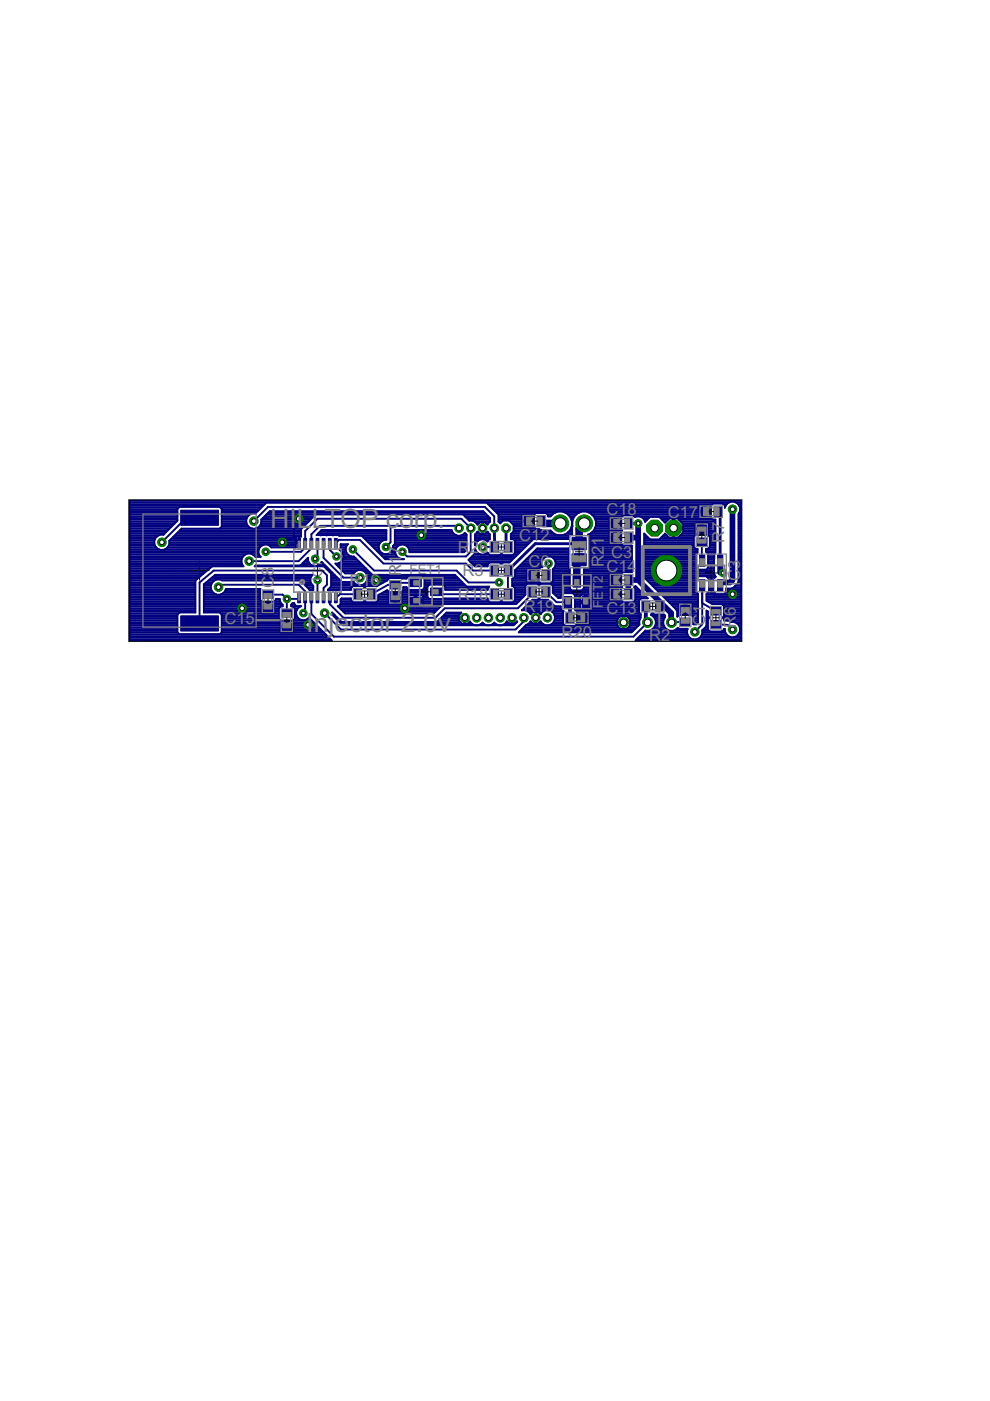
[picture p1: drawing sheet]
<svg xmlns="http://www.w3.org/2000/svg" width="210mm" height="297mm" viewBox="0 0 210 297" stroke-linecap="round" stroke-linejoin="round" font-family="sans-serif">
<defs><g id="words">
<g font-size="6.3" fill="#808080">
<text x="57.3" y="112">HILLTOP c</text>
<text x="84.6" y="112">orp.</text>
<text x="64.9" y="134">Injector 2.0v</text>
</g>
<g font-size="4" fill="#808080">
<text x="128" y="117.7" transform="rotate(-90 128 117.7)">2</text>
<text x="128" y="115.7" transform="rotate(-90 128 115.7)">1</text>
<text x="128" y="120.3" transform="rotate(-90 128 120.3)">R</text>
</g>
<g font-size="3.9" fill="#808080">
<text x="128.6" y="109.2">C18</text>
<text x="141.6" y="109.7">C17</text>
<text x="85.1" y="117.7" transform="rotate(-90 85.1 117.7)">7</text>
<text x="97.1" y="117.2">R26</text>
<text x="110.1" y="114.7">C12</text>
<text x="129.6" y="118.2">C3</text>
<text x="153.5" y="115.2" transform="rotate(-90 153.5 115.2)">R7</text>
<text x="58.1" y="124.7" transform="rotate(-90 58.1 124.7)">C</text>
<text x="58.1" y="122.2" transform="rotate(-90 58.1 122.2)">8</text>
<text x="74.1" y="124.2">R16</text>
<text x="85.1" y="122.2" transform="rotate(-90 85.1 122.2)">R1</text>
<text x="98.1" y="122.2">R3</text>
<text x="112.1" y="120.2">C6</text>
<text x="128.6" y="121.2">C14</text>
<text x="156.9" y="124.2" transform="rotate(-90 156.9 124.2)">IC3</text>
<text x="97.1" y="127.2">R18</text>
<text x="111.1" y="129.7">R19</text>
<text x="128.6" y="130.2">C13</text>
<text x="156" y="130.7" transform="rotate(-90 156 130.7)">6</text>
<text x="47.6" y="132.2">C15</text>
<text x="119.1" y="135.2">R20</text>
<text x="137.7" y="135.8">R2</text>
<text x="149.5" y="132.7" transform="rotate(-90 149.5 132.7)">C1</text>
<text x="156" y="133.2" transform="rotate(-90 156 133.2)">R</text>
</g>
<g font-size="3.2" fill="#808080">
<text x="68.3" y="123.2" transform="rotate(-90 68.3 123.2)">IC</text>
<text x="68.3" y="120.3" transform="rotate(-90 68.3 120.3)">1</text>
<text x="86.9" y="121.7">FET1</text>
<text x="127.8" y="125.3" transform="rotate(-90 127.8 125.3)">T</text>
<text x="127.8" y="123.6" transform="rotate(-90 127.8 123.6)">2</text>
<text x="127.8" y="128.9" transform="rotate(-90 127.8 128.9)">F</text>
<text x="127.8" y="127.2" transform="rotate(-90 127.8 127.2)">E</text>
</g>
</g></defs>
<g fill="#000080" stroke="#000080" stroke-width=".21">
<path d="M91.3 124.7h2.4v1.6h-2.4z"/>
<path d="M86.9 126.6h2.4v1.6h-2.4z"/>
<path d="M86.9 122.8h2.4v1.6h-2.4z"/>
<path d="M121.5 122.1h1.6v2.4h-1.6z"/>
<path d="M123.4 126.5h1.6v2.4h-1.6z"/>
<path d="M119.6 126.5h1.6v2.4h-1.6z"/>
<path d="M77.9 125h1.6v2h-1.6z"/>
<path d="M75.1 125h1.6v2h-1.6z"/>
<path d="M114.9 124.5h1.6v2h-1.6z"/>
<path d="M112.1 124.5h1.6v2h-1.6z"/>
<path d="M82.8 123.3h2v1.6h-2z"/>
<path d="M82.8 126.1h2v1.6h-2z"/>
<path d="M120.1 130h1.6v2h-1.6z"/>
<path d="M122.9 130h1.6v2h-1.6z"/>
<path d="M106.9 125h1.6v2h-1.6z"/>
<path d="M104.1 125h1.6v2h-1.6z"/>
<path d="M63.1 125.8h.6v2h-.6z"/>
<path d="M64.4 125.8h.6v2h-.6z"/>
<path d="M65.7 125.8h.6v2h-.6z"/>
<path d="M67 125.8h.6v2h-.6z"/>
<path d="M68.3 125.8h.6v2h-.6z"/>
<path d="M69.6 125.8h.6v2h-.6z"/>
<path d="M70.9 125.8h.6v2h-.6z"/>
<path d="M70.9 114.2h.6v1.9h-.6z"/>
<path d="M69.6 114.2h.6v1.9h-.6z"/>
<path d="M68.3 114.2h.6v1.9h-.6z"/>
<path d="M67 114.2h.6v1.9h-.6z"/>
<path d="M65.7 114.2h.6v1.9h-.6z"/>
<path d="M64.4 114.2h.6v1.9h-.6z"/>
<path d="M63.1 114.2h.6v1.9h-.6z"/>
<path d="M106.9 115h1.6v2h-1.6z"/>
<path d="M104.1 115h1.6v2h-1.6z"/>
<path d="M106.9 120h1.6v2h-1.6z"/>
<path d="M104.1 120h1.6v2h-1.6z"/>
<path d="M144.3 128.3h2v1.6h-2z"/>
<path d="M144.3 131.1h2v1.6h-2z"/>
<path d="M136.2 127.6h1.6v2h-1.6z"/>
<path d="M139 127.6h1.6v2h-1.6z"/>
<path d="M148.3 122.9h1.1v2.4h-1.1z"/>
<path d="M150.2 122.9h1.1v2.4h-1.1z"/>
<path d="M152.1 122.9h1.1v2.4h-1.1z"/>
<path d="M152.1 117.7h1.1v2.4h-1.1z"/>
<path d="M148.3 117.7h1.1v2.4h-1.1z"/>
<path d="M150.8 128.8h2v1.6h-2z"/>
<path d="M150.8 131.6h2v1.6h-2z"/>
<path d="M147.8 111.3h2v1.6h-2z"/>
<path d="M147.8 114.1h2v1.6h-2z"/>
<path d="M38.3 108.2h8v3.2h-8z"/>
<path d="M38.3 130.6h8v3.2h-8z"/>
<path d="M114.9 121h1.6v2h-1.6z"/>
<path d="M112.1 121h1.6v2h-1.6z"/>
<path d="M121.3 117.4h3v2.6h-3z"/>
<path d="M121.3 114h3v2.6h-3z"/>
<path d="M129.6 113h1.6v2h-1.6z"/>
<path d="M132.4 113h1.6v2h-1.6z"/>
<path d="M55.8 125.3h2v1.6h-2z"/>
<path d="M55.8 128.1h2v1.6h-2z"/>
<path d="M113.9 109.5h1.6v2h-1.6z"/>
<path d="M111.1 109.5h1.6v2h-1.6z"/>
<path d="M132.4 125h1.6v2h-1.6z"/>
<path d="M129.6 125h1.6v2h-1.6z"/>
<path d="M132.4 122h1.6v2h-1.6z"/>
<path d="M129.6 122h1.6v2h-1.6z"/>
<path d="M59.8 132.1h2v1.6h-2z"/>
<path d="M59.8 129.3h2v1.6h-2z"/>
<path d="M151.4 107.5h1.6v2h-1.6z"/>
<path d="M148.6 107.5h1.6v2h-1.6z"/>
<path d="M132.4 110h1.6v2h-1.6z"/>
<path d="M129.6 110h1.6v2h-1.6z"/>
</g>
<g fill="none" stroke="#000080" stroke-width=".4">
<path d="M27.5 116.1h5.7M27.5 109.1h10.1M27.5 112h8.5M27.5 114.3h5.4M27.5 117.6h24.5M27.5 109.5h10.1M27.5 110.2h10.1M27.5 117.9h24.1M27.5 119.8h23.9M27.5 119.4h23.7M27.5 119h23.7M27.5 118.7h23.7"/>
<path d="M27.5 118.3h23.9M27.5 117.2h27.3M27.5 116.8h27.3M27.5 116.5h6.2M27.5 115.7h5.4M27.5 115.4h5.2M27.5 115h5.2M27.5 114.6h5.2M27.5 113.9h5.6M27.5 113.5h6.2M27.5 113.2h7.4M27.5 112.8h7.7"/>
<path d="M27.5 112.4h8.1M27.5 111.7h8.8M27.5 111.3h9.2M27.5 110.9h9.6M27.5 110.6h10M27.5 109.8h10.1M27.5 108.7h10.1M27.5 108.4h10.1M27.5 108h10.1M27.5 107.6h10.4M27.5 107.3h28.3M27.5 106.9h28.6"/>
<path d="M27.5 106.5h127.1M34.6 113.4h.1M34.9 116.5h20M35.5 116.1h19.6M35.8 115.7h19.6M35.9 115.4h26.8M35.9 115h26.8M35.9 114.6h26.8M36.3 114.3h26.4M36.7 113.9h26.1M37.1 113.5h26.7M37.4 113.2h26.4"/>
<path d="M37.8 112.8h26M38.2 112.4h25.6M42.3 109.8h-2.8l-5.2 5.2M46.8 107.6h8.6M47 111.7v-3.8l-.4-.4h-8.6l-.4 .4v2.5l-3 3M47 109.1h6M47 109.5h5.6M47 110.2h5.2M47 111.7l-.4 .4M47 111.7h5.7M47 111.3h5.4M47 110.9h5.3"/>
<path d="M47 110.6h5.2M47 109.8h5.3M47 108.7h7.3M47 108.4h7.7M47 108h8M51.2 118.7v.6l.4 .8h-6.6M53.4 112l-14.9 .1-2.6 2.5a1.64 1.64 0 0 1-1.5 2 1.64 1.64 0 0 1-1.7-1.7 1.64 1.64 0 0 1 1.9-1.5M53.6 117.6h1.3M53.8 110.5l3-3h46l2 2v2.5M54 117.9h1.1M54.1 108.9l2.4-2.3h46.7l2.5 2.5v1.5l.4 .4 .5-.6h1.4l.9 .9v1.3l-.6 .6v1.1h12.3v-.6l.4-.4h.3v-1.6a2.56 2.56 0 0 1 3.3-3.1 2.56 2.56 0 0 1 .6 4.5l-.5 .2 .3 .4v6.6l-.4 .4h-.8v4.1l-.4 .4h-2.2l-.4-.4v-4.3M54.1 108.9h.1"/>
<path d="M54.1 108.9a1.63 1.63 0 0 0-1.9 1.5 1.63 1.63 0 0 0 1.7 1.7 1.63 1.63 0 0 0 1.5-1.9M54.2 119.9l-.2 .2h14.7l1.5 1.5v2.8l-.7 .7h4.9v-.4l.4-.4h2.2l.3 .3M54.2 118.1a1.65 1.65 0 0 0-1.7-.7 1.65 1.65 0 0 0-1.3 1.3M54.2 118.1h.1M54.2 119.9h.1M54.2 112h9.8M54.9 111.7h9.4M55.2 111.3h9.5M55.4 110.9h9.7M55.4 110.2l1.8-1.8h45.2l1.5 1.5v.7M55.4 110.2h.1M55.4 110.2h10.4"/>
<path d="M55.4 110.6h10M55.5 115.7l.5-.2h.6l.6 .2M55.5 115.7a1.48 1.48 0 0 0-.2 2.4h-1.1M55.7 109.8h10.5M56.1 109.5h10.4M56.3 117h7.5l.9-.9v-3.5l2.6-2.6h30.5l2 2v5l-1 1h-12.5l-1-1M56.5 109.1h46.6M56.8 108.7h46M57.2 115.7h5.5M59.8 115l2.5-1 1.1 1.1M62.3 112v2M62.7 115.1h.7"/>
<path d="M63.4 113.7v1.5M63.4 114.3h.1M63.4 115h.1M63.4 114.6h.1M63.4 113.9h.1M63.8 119.8h2.2M63.8 113.7h-.8l-.2 .2-.1 2.2h-5.1l-.4-.4M63.8 113.7v.1M64.2 119.4h1.4M64.2 119.4h.1M64.2 119.4l1.1-1.1a1.52 1.52 0 0 0 1.1 1.7 1.52 1.52 0 0 0 1.8-.9l4.2 4.3h2.6M64.2 119.4l-.5 .5h-9.5"/>
<path d="M64.3 111.7l-.5 .5v1.5M64.5 119h.9M64.9 118.7h.4M65.3 118.3h.1M66.9 109.1l-2.6 2.6M67.3 115.1v2.9l-.5 .5M67.4 113.2h14.5M67.6 119.8h1.2M67.8 112.8h14.1M68 119.4h.5M68.2 112.4h13.7M68.6 115.1v3.2l4.2 4.2h3.5"/>
<path d="M69.9 115.1v1.5l1.4 1.4M71.2 115.1l.7-.6h4.4l5 5h17.5l1.5 1.5h4.6M71.4 119.8h5.4M71.8 119.4h4.7M71.9 113.5h10M72.2 116.5h1.1M72.2 116.1h1.1M72.2 115.4v1l-.2 .2a1.52 1.52 0 0 1 .8 1.8 1.52 1.52 0 0 1-1.7 1.1l2.1 2.1h1.8a1.63 1.63 0 0 1 2.5-.3 1.63 1.63 0 0 1-.3 2.5M72.2 115.7h1.3M72.2 115.4h1.6a1.5 1.5 0 0 0-.4 1.8 1.5 1.5 0 0 0 1.6 .8l3.9 3.9h17.5l2.5 2.5h4.8l-.3 .3v.4h-9v-.7l-.4-.4h-3l-.4 .4v2.2l.4 .4 12.4-.1v.4l.4 .4h2.2l.3-.3 .3 .3h2.2l.4-.4v-2.6l-.4-.4h-.2v-1.6h3.1M72.2 115.4h.1M72.3 116.8h1"/>
<path d="M72.4 119h3.7M72.6 117.2h.9M72.6 118.7h3.1M72.8 117.6h1M72.8 117.9h1.6M72.8 118.3h2.6M74.8 116.5l4.5 4.5h17.5l2.5 2.5h6.5M77 113.9h4.9M77.4 114.3h4.5M77.7 114.6h3.5M78.1 115h2.6M78.5 115.4h1.9"/>
<path d="M78.8 115.7h1.5M79.2 116.1h1.1M79.6 116.5h.8M79.9 116.8h.6M80.3 117.2h.6M80.5 116.8a1.55 1.55 0 0 0 2.6 0M80.7 117.6h3.2M81 117.9h3.1M81.4 118.3h3.2M82.7 117.2h1.1M82.8 111.5v3.5l-1 1M83.1 116.8h.7"/>
<path d="M83.2 116.5h.7M83.3 116.1h.8M83.3 115.7h1.1M83.7 115.4h15.2M83.7 115.4v-3h12a1.59 1.59 0 0 0 1.2 1.2 1.59 1.59 0 0 0 1.7-.6l.3 .3v3.3l-.5 .5h-11.6l-.2-1-.4-.4M83.7 115.4l-.4 .3v.6l-.2 .5M83.7 114.3h15.2M83.7 115h15.2M83.7 114.6h15.2M83.7 113.9h15.2M83.7 113.5h13.1M83.7 113.2h12.5"/>
<path d="M83.7 112.8h12.2M83.7 112.4h12.1M84.5 115.7a1.6 1.6 0 0 0-.6 1.9 1.6 1.6 0 0 0 1.7 1h-3.9l-5-5-9.6-.1 1.1-1.1h13.7v2.1a1.52 1.52 0 0 0-1.4 .7 1.52 1.52 0 0 0 0 1.6M84.5 115.7l.5-.2h.6l.6 .2M86.2 115.7h12.7M86.6 116.1h12.3M86.7 116.5h12.2M86.8 116.8h11.9M97.3 112l-.5-.5h-29l-1.8 1.8v3l-2.7 2.7h-10.5M97.8 113.5h1.1M98.2 109.1l1.3 1.3M98.4 113.2h.3"/>
<path d="M98.6 109.5h4.9M98.9 109.8h5M99.3 110.2h4.6M99.4 118.7h9.2M99.5 110.4a1.54 1.54 0 0 1 1.7 .9l.5-.5 .5-.1M99.6 119h8.6M99.8 118.3h9.2M100 119.4h3.7M100.1 117.9h9.3M100.4 119.8h3M100.5 117.6h3.2M100.6 110.6h3.3"/>
<path d="M100.7 117.2h.6M100.7 116.8h.2M100.7 116.5h.1M100.7 115.4h.1M100.7 115h.3M100.7 114.6h.7M100.7 113.9h3.1M100.7 113.5h3.1M100.9 113.2h.8M101 110.9h.5M101.2 112.8h.1M101.3 112.8l-.6 .5v2.3l.2-.5 .5-.5"/>
<path d="M101.3 112.8l.4 .3 .5 .2M101.4 114.6l.6-.2h.6l.6 .2M102.2 110.7h.1M102.2 113.3h.1M102.2 110.7v1.2h.2v-1.2M102.2 113.3v-1.2h.2v1.2M102.2 113.2h.2M102.2 112.8h.2M102.2 112.4h.2M102.2 111.7h.2M102.2 111.3h.2M102.2 110.9h.2"/>
<path d="M102.3 116h2.6M102.4 110.7h.1M102.4 113.3h.1M102.4 113.3l.5-.2 .5-.4 .4 .6 .1 1h-3.2M102.9 113.2h.8M103.1 110.9h.5M103.2 114.6h.3M103.3 112.8h.1M103.4 117.2h.1M103.5 106.9h47.5M103.8 114.3l-.4 .5-.2-.2M103.8 107.3h44.5"/>
<path d="M103.9 110.6l-.5 .6-.5-.4-.5-.1M103.9 110.6h.1M104.2 107.6h44M104.6 108h43.6M105 108.4h44.2M105.3 108.7h12.4M105.7 109.1h7.6M105.7 109.5h5M105.7 110.2h5M105.7 110.6h.7M105.7 109.8h5M106 110.9h.1"/>
<path d="M106.1 117.6h.4M106.1 119.4h.4M108.1 110.6h3.6M108.3 113.9h12.3M108.3 113.5h12.5M108.4 113.2h9.1M108.5 110.9h2.2M108.8 112.8h8.2M108.8 114.3l.4 .4v2.6l-.4 .4h-2.2l-.3-.3-.3 .3h-2.2l-.4-.5-.8 .4M108.9 111.3h1.8M108.9 112h4.6M108.9 117.6h.8"/>
<path d="M108.9 112.4h5.8M108.9 111.7h1.8M109.1 114.6h3.6M109.2 116.1h2.1M109.2 117.2h.9M109.2 116.8h1.3M109.2 116.5h1.7M109.2 115.7h2.4M109.2 115.4h2.8M109.2 115h3.2M110.3 119.8h4.5M110.7 119.4h4.1"/>
<path d="M111 109.1l-.3 .3v.9h2.4v-.9l-.3-.3M111.1 119h3.8M111.5 118.7h3.5M111.7 109.1v2.8h-.7l-.3-.4v-.8h2.4v.8l-.3 .4h-.7v-2.8M111.7 109.5h.4M111.7 110.2h.4M111.7 111.7h.4M111.7 111.3h.4M111.7 110.9h.4M111.7 109.8h.4M111.8 118.3h3.5M112.1 110.6h1.1"/>
<path d="M112.2 117.9h8.4M112.6 117.6h8M113 117.2h7.6M113.1 111.7h.1M113.1 114.3l-5.1 5h-1.4l-.3 .3-.3-.3h-2.2l-.4 .4v.4h-2.7l-1.4-1.4 1.4-1.4v-1l.2 .6 .5 .4 .6 .3M113.1 114.3h.1M113.1 109.5h.1M113.1 110.2h.1M113.1 111.3h.1M113.1 110.9h.1M113.1 109.8h.1M113.3 116.8h7.3"/>
<path d="M113.6 108.8h2.2l.4 .4v.3h.5a2.54 2.54 0 0 1 3.8-.4 2.54 2.54 0 0 1 0 3.8 2.54 2.54 0 0 1-3.8-.4h-1.8l-.6-.3h-.7l-.4-.4v-2.6zM113.7 116.5h6.9M114.8 119.8l.2 .5h-.4l-.4 .4v2.6l.4 .4h2.2l.4-.4v-2.6l.4-.4 .2-.5M116 118a1.55 1.55 0 0 0-1.2 1.8M116.1 109.1h1M116.3 119.5v2.5h-.6M116.6 118a1.55 1.55 0 0 1 1.2 1.8M117.3 118.3h3.3M117.6 118.7h3M117.8 119h2.8M117.8 119.8h2.8M117.8 119.4h2.8"/>
<path d="M119.9 108.7h2.8M120.1 113.2h1.2M120.4 109.1h1.8M120.5 112.8h.8M120.8 109.5h1M120.9 112.4h.4M121 109.8h.6M121 112h.3M121.1 110.2h.4M121.2 111.7h.1M121.3 111.3h.1M121.3 110.9h.1"/>
<path d="M121.3 110.6h.1M123.8 111v.4M124.8 113.5h4.4M124.9 108.7h23.3M125 116.1h9M125 114.3h4.2M125 117.6h9M125 117.9h9M125 119.8h9M125 119.4h9M125 119h9M125 118.7h9"/>
<path d="M125 118.3h9M125 117.2h9M125 116.8h9M125 116.5h9M125 115.7h9M125 115.4h4.5M125 115h4.2M125 114.6h4.2M125 113.9h5.2M125.1 113.2h4.1M125.5 109.1h22.7M125.6 112.8h3.6"/>
<path d="M125.9 109.5h6M125.9 112.4h5.9M126.1 109.8h3.1M126.1 112h3.1M126.2 110.2h3M126.3 111.7h2.9M126.3 111.3h2.9M126.3 110.9h3.9M126.3 110.6h2.9M129.2 112.1l.3 .3h.7v-2.8h-.7l-.2 .1-.1 1.1h2.4v-.9l-.2-.3h-.8v2.8h.7l.3-.3M129.2 112.1v-.9h2.4v.9M129.3 112.8l.2-.2h.7v2.8h-.7l-.2-.2-.1-1h2.4v.9l-.2 .2-.8 .1v-2.8h.7l.2 .2 .1 1h-2.4z"/>
<path d="M130.2 112h.4M130.2 114.3h.4M130.2 110.2h.4M130.2 115.4h.4M130.2 115h.4M130.2 114.6h.4M130.2 113.5h.4M130.2 113.2h.4M130.2 112.8h.4M130.2 111.7h.4M130.2 111.3h.4M130.2 110.6h.4"/>
<path d="M130.2 109.8h.4M130.6 113.9h1.1M130.6 110.9h1.1M131.3 115.4h.5M131.6 112.8h.1M131.6 109.8h.1M131.6 112h.1M131.6 114.3h.1M131.6 110.2h.1M131.6 115h.1M131.6 114.6h.1M131.6 113.5h.1"/>
<path d="M131.6 113.2h.1M131.6 111.7h.1M131.6 111.3h.1M131.6 110.6h.1M134.5 109.5h13.7M135 109.5l-.4 .1-.3-.3h-2.2l-.4 .4v2.6l.2 .2-.2 .2v2.6l.4 .4h1.9v5.6h-1.9l-.4 .4v2.6l.2 .2M135.6 109.5l.5 .2 .5 .4 .2 .5 1-1h2l1.2 1.2 .9-.9h.7v1.9h2.3v-.7l-1.2-1.2h-.7v4.1h.7l1.2-1.2v-.6h-2.3v1.8h-.7l-.9-.9-1.2 1.3h-2l-1.2-1.3v9.3l6.8 6.8 .2 .5M136.3 109.8h1.3M136.6 116.1h10.6M136.6 114.3h1.1M136.6 117.6h11M136.6 117.9h11"/>
<path d="M136.6 119.8h11M136.6 119.4h11M136.6 119h11M136.6 118.7h11M136.6 118.3h11M136.6 117.2h11.2M136.6 116.8h11.3M136.6 116.5h11.3M136.6 115.7h10.5M136.6 115.4h10.5M136.6 115h10.5M136.6 114.6h10.5"/>
<path d="M136.6 113.9h.7M136.6 113.5h.4M136.6 113.2h.1M136.6 110.2h.6M136.8 110.6h.1M139.9 114.3h7.2M140 109.8h8.4M140.3 113.9h1.5M140.4 110.2h1.2M140.6 113.5h.8M140.7 110.6h.6M141 113.2h.1"/>
<path d="M142.6 110.2h.4M142.6 113.9h.4M142.6 113.5h.4M142.6 113.2h.4M142.6 112.8h.4M142.6 112.4h.4M142.6 111.7h.4M142.6 111.3h.4M142.6 110.9h.4M142.6 110.6h.4M143 112h5.6M143.8 113.9h3.3"/>
<path d="M144 110.2h7.7v6.9l-.3 .3v4.2M144.2 113.5h3.2M144.3 110.6h7.4M144.6 113.2h2.9M144.7 110.9h2.9M144.9 112.8h2.5M144.9 112.4h2.5M144.9 111.7h2.5M144.9 111.3h2.5M147.1 113.8l.4-.4h2.6l.4 .4v2.2l-.4 .4h-.4v.6l.4 .4v3l-.4 .4h-1.6l-.5-.4v-3l.3-.3v-.7h-.4l-.4-.4zM147.6 110.9l-.2 .3v.7h2.8v-.7l-.2-.3M147.6 110.9h1v2.4l-1-.1-.2-.2v-.7h2.8v.7l-.2 .2-1 .1v-2.4h1"/>
<path d="M148.3 107.3l.2-.2h.7v2.8h-.7l-.2-.2-.1-1h2.4v.9l-.2 .2-.8 .1v-2.8h.7l.2 .2M148.3 107.3l-.1 1h2.4l-.1-1M148.6 113.2h.4M148.6 112.8h.4M148.6 112.4h.4M148.6 111.7h.4M148.6 111.3h.4M148.6 110.9h.4M148.8 114.9l.1 4M149 112h2.7M149.2 109.1h.4M149.2 109.5h.4"/>
<path d="M149.2 109.8h.4M149.2 108.7h.4M149.2 108h.4M149.2 107.6h.4M149.2 107.3h.4M149.6 108.4h1.1M149.7 116.8h2M149.7 116.5h2M149.9 117.2h1.7M150 110.9h1.7M150.1 113.2h1.6M150.1 117.6h1.3"/>
<path d="M150.1 117.9h1.3M150.1 119.8h1.3M150.1 119.4h1.3M150.1 119h1.3M150.1 118.7h1.3M150.1 118.3h1.3M150.2 112.8h1.5M150.2 112.4h1.5M150.2 111.7h1.5M150.2 111.3h1.5M150.2 113.5h1.5M150.4 116.1h1.3"/>
<path d="M150.4 109.8h.3M150.5 114.3h1.2M150.5 115.7h1.2M150.5 115.4h1.2M150.5 115h1.2M150.5 114.6h1.2M150.5 113.9h1.2M150.5 107.3h.2M150.6 109.1h.1M150.6 109.5h.1M150.6 108.7h.1M150.6 108h.1"/>
<path d="M150.6 107.6h.1M152.7 118.9l.1 .1M153.4 106.9h.7M153.7 107.7v-.5l-.4-.4h-2.2l-.4 .4v2.6l.4 .4M153.7 107.7a1.63 1.63 0 0 1 1.6-1.3 1.63 1.63 0 0 1 1.6 1.3M153.7 107.6h.1M153.7 107.3h.2M156 106.5h1.1M156.5 106.9h.6M156.6 116.1h.5M156.6 109.1h.5M156.6 112h.5"/>
<path d="M156.6 114.3h.5M156.6 117.6h.5M156.6 109.5h.5M156.6 110.2h.5M156.6 117.9h.5M156.6 119.8h.5M156.6 119.4h.5M156.6 119h.5M156.6 118.7h.5M156.6 118.3h.5M156.6 117.2h.5M156.6 116.8h.5"/>
<path d="M156.6 116.5h.5M156.6 115.7h.5M156.6 115.4h.5M156.6 115h.5M156.6 114.6h.5M156.6 113.9h.5M156.6 113.5h.5M156.6 113.2h.5M156.6 112.8h.5M156.6 112.4h.5M156.6 111.7h.5M156.6 111.3h.5"/>
<path d="M156.6 110.9h.5M156.6 110.6h.5M156.6 109.8h.5M156.7 108.7h.4M156.7 107.3h.4M156.9 108.4h.2M156.9 107.7v.6l-.3 .6v14.3l-.2 .5-.5 .5M156.9 108h.2M156.9 107.6h.2M27.5 125.7h13.9M27.5 131.6h10.1M27.5 135.6h42.7"/>
<path d="M27.5 127.9h13.9M27.5 128.6h13.9M27.5 123.1h13.9M27.5 134.5h41.6M27.5 122.7h14.3M27.5 130.1h10.3M27.5 126.8h13.9M27.5 132.7h10.1M27.5 127.1h13.9M27.5 126h13.9M27.5 131.2h10.1M27.5 124.6h13.9"/>
<path d="M27.5 135.2h42.3M27.5 134.9h41.9M27.5 134.1h10.2M27.5 133.8h10.1M27.5 133.4h10.1M27.5 133h10.1M27.5 132.3h10.1M27.5 131.9h10.1M27.5 130.8h10.1M27.5 130.5h10.1M27.5 129.7h13.9M27.5 129.3h13.9"/>
<path d="M27.5 129h13.9M27.5 128.2h13.9M27.5 127.5h13.9M27.5 126.4h13.9M27.5 125.3h13.9M27.5 124.9h13.9M27.5 124.2h13.9M27.5 123.8h13.9M27.5 123.5h13.9M27.5 122.3h14.8M27.5 122h15.2M27.5 121.6h15.6"/>
<path d="M27.5 121.2h16.1M27.5 120.9h16.5M27.5 120.5h17M27.5 120.1h17.4M41.4 123.8v6.1h-3.4l-.4 .4v3.8l.4 .4M41.4 123.1v.3M41.4 123.4v.4M43.2 125.7h2M43.2 127.9h12.3M43.2 128.6h12.2M43.2 126.8h11.9M43.2 127.1h11.9"/>
<path d="M43.2 126h2.7M43.2 124.6h1.5M43.2 129.7h12.2M43.2 129.3h12.2M43.2 129h13.4M43.2 128.2h12.2M43.2 127.5h12.3M43.2 126.4h11.9M43.2 125.3h1.7M43.2 124.9h1.6M43.2 124.2h1.5M43.3 123.8h1.6"/>
<path d="M43.8 123.5h1.3M44.2 123.1h1.3M44.6 122.7h21.2M45 120.1l-3.6 3M45 120.1h.1M45.1 122.3h20.8M45.5 122h20.7M46.3 124.5l.5-.5h16.5l1.4 1.4v3.7l-.4 .9M46.8 126h8.3M46.8 130.1h12.3M46.9 134.1h21.8M47 131.6h19.1"/>
<path d="M47 132.7h20.2M47 131.2h12.1M47 133.8h12.4M47 133.4h12.4M47 133h13.6M47 132.3h12.4M47 131.9h12.4M47 130.8h12.1M47 130.5h12.1M47.4 125.7h7.7M47.7 125.3h7.4M47.9 124.9h7.3"/>
<path d="M55.1 127.2l.4 .4h2.6l.4-.4M55.7 130.1l-.3-.3v-.7h2.8v.7l-.3 .3M56.6 127.9h.4M56.6 128.6h.4M56.6 129.7h.4M56.6 129.3h.4M56.6 128.2h.4M56.8 126.1h3.1l.9 .9M57 129h2.1M58.1 127.8l.1 .9h-2.8l.1-.9 .2-.1h.9v2.4M58.1 127.8l-.2-.1h-.9v2.4M58.2 127.9h1.4"/>
<path d="M58.2 127.5h1.2M58.2 129.7h.9M58.2 129.3h.9M58.2 128.2h1.7M58.5 127.2v-.2h.8l.2 .8 .4 .4v.4h-1.7M58.5 127.1h.8M59.1 129v2.2l.4 .4M59.4 132.7v-.7l.2-.3h1v2.4l-1-.1-.2-.2v-.7h2.8v.7l-.3 .3h-.9v-2.4h1l.2 .3v.7M59.5 128.6l-.4 .4M60.6 133.8h.4M60.6 133.4h.4M60.6 132.3h.4"/>
<path d="M60.6 131.9h.4M60.8 127v3.1M61 133h6.6M61.7 128.2h.9M62.1 128.6l.4 .4M62.2 131.9h4.3M62.2 133.8h6.1M62.2 133.4h5.8M62.2 132.3h4.7M62.5 131.2h.9M62.5 129v2.2M62.5 131.2l-.4 .4"/>
<path d="M62.5 130.1h.3M62.5 130.8h.5M62.5 130.5h.4M62.5 129.7h.3M62.5 129.3h.4M62.5 129h.7M63 130.8a1.51 1.51 0 0 0 2.5 .1l4.8 4.9h-42.8v-29.6h129.6v29.6h-22.3l2.1-2.1a1.81 1.81 0 0 0 2.1-1.2 1.81 1.81 0 0 0-1-2.2l.4-.3 .3 .3h2.1l.2 .2v.4a1.76 1.76 0 0 0 .2 2.5 1.76 1.76 0 0 0 2.5-.3l.3 .3h1.8l-.1 .9 .2 .6M63.4 126.9l-2.6 .1M63.7 128.6h-2v-.4l.3-.3h.4v.2l.4 .4h1a1.56 1.56 0 0 0-.8 2.3M63.7 123.1l1.9 2h.8v-.9M64.1 123.5h1.8M64.2 123.6h.1"/>
<path d="M64.4 123.8h1.6M64.8 124.2h1.6M65.2 124.6h1.2M65.2 131.2h.5M65.5 124.9h.9M65.8 123.1h-18.7a1.64 1.64 0 0 0-2.3 .7 1.64 1.64 0 0 0 1 2.2 1.64 1.64 0 0 0 2.1-1.1h7.3l-.1 2.3M65.8 122.7v.6l.2 .5M65.8 122.7l.5-.8h-20.7l-2.4 2v6h3.4l.4 .4v3.8l-.4 .4M66 126.8v3.4l4.8 4.8h63.5l3-3M66 123.8l.4 .4M67.3 123v3.8M68.6 126.8v-2.1l.7-.7v-2l-1-1h-23l-3 2.5v8.7"/>
<path d="M68.7 120.1h.5M68.8 130l3.5 3.5h37l1.8-1.8v-.7M69.1 120.5h.5M69.5 120.9h.4M69.6 124.9h4.8M69.8 121.2h.5M70 124.6h4.5M70.2 123.1h2M70.2 122.7h1.6M70.2 124.2h9.9M70.2 123.8h5.2M70.2 123.5h4.8"/>
<path d="M70.2 122.3h1.2M70.2 122h.8M70.2 121.6h.5M70.4 130.1h.3M70.6 130.5h.4M70.9 130.8h.5M71.3 131.2h.5M71.7 131.6h.4M71.7 125.1h-.1M71.7 128.6h21.7M71.8 120.1h5.4M72 131.9h25.7"/>
<path d="M72.1 128.2h14.4M72.1 129h20.9M72.1 120.5h5.5M72.2 127.9h10.3M72.2 127.1h2.2M72.2 127.5h2.5M72.4 132.3h27.7M72.5 129.3h20.2M72.5 120.9h3.5M72.8 129.7h19.5M72.9 121.2h2.4M75 123.4l.4 .4"/>
<path d="M75 123.4h.1M75.4 123.8l.6 .3h.6l.6-.3M75.9 126h-3.8l-.9 .8M76.6 120.9h1.3M77.2 127.5h.2M77.2 123.8h3.5M77.3 124.6h.1M77.3 121.2h1M77.6 123.5h3.8M77.7 121.6h1M77.9 122h18.6M77.9 122.7h4.5"/>
<path d="M77.9 122.3h8.4M80 127.5h2.4M80.2 126.8h3.4M80.2 127.1h2.2M80.2 126.4h2.2M80.5 126h1.9M81.1 125.7h9.5M81.8 125.3h.4M82 123.1a4.4 4.4 0 0 1-4.4 1.2l-.3 .3M82.1 123.1l.4-.5 3.7 .1 .4-.6h3l.4 .4v2.2l-.4 .4h-3l-.4-.4v-.2h-.7v.7l-.4 .4h-2.6l-.4-.5-1.9 1.1v1.1l-.4 .4h-2.2l-.3-.3-.3 .3h-2.2l-.4-.4v-.4h-2l-.2 .2v1l-.6 .4 1.6 1.6h18.7l2-2h15.5l2-2v-1.9M82.1 123.1h-4.3M82.1 123.1h.1"/>
<path d="M82.7 125.7l-.3 .3v.7h2.8v-.7l-.3-.3M83.6 125.7v2.4h-.9l-.3-.3v-.7h2.8v.8l-.3 .2h-.9v-2.4M83.6 127.9h.4M83.6 127.1h.4M83.6 126h.4M83.6 127.5h.4M83.6 126.4h.4M84 126.8h2.5M85.2 127.9h1.3M85.2 127.1h18.2M85.2 126h5.4M85.2 127.5h2.7"/>
<path d="M85.2 126.4h1.4M85.4 125.3h5.2M85.5 124.6h.7M85.5 124.9h1M86.5 128.2v-.6h3.2v.6M86.5 127.2v-.7l.2-.3h1.2v2.4M86.5 128.2l.3 .4M87.9 127.9h.4M87.9 126.8h.4M87.9 128.2h.4M87.9 126.4h.4M88.1 123.6h-4.2l-.1 .5-1.5-.1-3.6 2"/>
<path d="M88.3 127.5h15.4M89.7 126.4h.9M89.7 127.9h19.9M89.7 126.8h1.1M89.7 127.2v-.7l-.2-.3h-1.2v2.4M89.7 128.2l-.3 .4M89.7 128.2h4.1M89.7 124.9h.9M89.9 122.3h7M90 123.1h7.6M90 122.7h7.3M90 124.6h.6"/>
<path d="M90 124.2h.8M90 123.8h8.4M90 123.5h8M92.5 125.5l.5 .5h11.9M93 131.6h4.3M93.4 131.2h3.9M93.7 130.8h3.6M94.1 130.5h3.2M94.2 124.2h4.5M94.4 124.6h9.1M94.4 124.9h9M94.5 130.1h3.1"/>
<path d="M97.3 130.4l.5-.5h-3.1l-2 2h-20.3l-2-2v.4l2.3 2.3h36.2l.7-.9-.4 .4-.5 .2M97.3 130.4v.5h1.1v1.4h-.4l-.7-.8v-.4h1.4v1.2h.4l.5-.6 .5 .6 .6 .3M98.4 131.6h.3M98.4 131.2h.3M98.4 131.9h.3M99.4 131.9h.3M101.4 132.6l.6-.3 .3-.3 .3 .3 .6 .3M102 132.3h.6M103.9 132.6l.6-.3 .3-.3 .9 .6M104.5 132.3h.6M106.2 127.5h.2M107 132.3h2.2"/>
<path d="M107.4 131.9h.3M107.7 121v5M108.5 131.6h.1M108.5 131.2h.1M108.5 131.9h.1M108.6 123.1h3.1M108.6 124.2h2.8M108.6 123.8h3.2M108.6 123.5h5.8M108.6 132.3v-1.2h-.1v1.2l-.6-.2-.4-.4-.5 .6-.6 .3M108.6 132.3h.1M109 127.5h1"/>
<path d="M109.1 124.6h2.3M109.1 122.3h2.6M109.2 125.7h2.2M109.2 126.8h1.5M109.2 127.1h1.2M109.2 126h2.2M109.2 126.4h1.9M109.2 125.3h2.2M109.2 124.9h2.2M109.2 122h3.5M109.2 121.6h2.5M109.2 121.2h2.5"/>
<path d="M109.2 120.9h2.5M109.4 131.9h.2M109.6 120.5h4.8M110 120.1h4.9M110.3 133.8h23.9M110.7 133.4h21.2M110.7 129.3h8.4M111 133h20.2M111.1 129h7.8M111.4 132.7h19.5M111.4 124.2l.4-.4h2.2l.3 .3 .3-.3h2.2l.4 .4M111.4 128.6h7.5v.6l.4 .4h.2l-.1 .1"/>
<path d="M111.8 128.2h5.5M111.9 120.6h.8v2.8h-.7l-.2-.2-.1-1h2.4v.9l-.2 .2-.8 .1v-2.8h.7l.2 .2 .1 1h-2.4v-.9zM112 132.3h3.1M112.1 129.7h1.1M112.2 127.9h4.7M112.4 131.9h.3M112.4 130.1h.2M112.5 127.5h4M112.7 123.1h.4M112.7 122.7h.4M112.7 122.3h.4M112.7 121.6h.4"/>
<path d="M112.7 121.2h.4M112.7 120.9h.4M112.9 125.5l-.1 .5-3 3h-15.5l-2 2h-19.5l-2.9-2.9v-1.3M113.1 122h1.1M113.4 129.7l-.5 .1-.4 .4-.1-.1M113.4 129.7h.1M113.4 132.3h.1M113.5 131.6h.1M113.5 130.1h.1M113.5 129.7v1.2h.1v-1.2l.6 .1 .4 .4 .1-.1M113.5 131.2h.1M113.5 131.9h.1"/>
<path d="M113.5 130.8h.1M113.5 130.5h.1M113.5 129.7h.1M113.9 129.7h1.1M114 127.2l.3-.3 .3 .3M114 123.8h.6M114.1 123.1h.1M114.1 120.9h.1M114.1 122.7h.1M114.1 122.3h.1M114.1 121.6h.1M114.1 121.2h.1"/>
<path d="M114.4 131.9h.3M114.5 130.1h.2M114.7 130.1a1.62 1.62 0 0 1 2.7 0M115.7 125.5l2.3 2.2h2.4M116.8 123.8h4M117 132.3h2.4M117 123.5h3.8M117.1 129.7h2.3M117.2 125.7h12M117.2 123.1h3.6M117.2 122.7h3.6M117.2 124.2v1.5"/>
<path d="M117.2 125.7l1.2 1.1h.5v-.6l.4-.4h2.2l.4 .4v3.1M117.2 124.6h3.6M117.2 125.3h12M117.2 124.9h3.8M117.2 124.2h3.6M117.2 122.3h3.6M117.2 122h3.6M117.2 121.6h3.6M117.2 121.2h3.6M117.2 120.9h3.6M117.4 131.9h2M117.4 120.5h3.4"/>
<path d="M117.4 130.1h2M117.4 130.1a1.63 1.63 0 0 1-.5 2.3 1.63 1.63 0 0 1-2.3-.7l-.4 .4-.6 .2v-1.2h-.1v1.2M117.5 131.6h1.9M117.6 130.5h1.8M117.6 126h1.4M117.6 128.6l-1.4-1.4h-3.3l-2.3 2.2a1.57 1.57 0 0 1 1.8 .7M117.6 128.6h.1M117.6 131.2h1.8M117.6 130.8h1.8M117.6 120.1h3M118 126.4h.9M118 128.6h-.4"/>
<path d="M119.4 129.7v2.6l.4 .4M120.8 120.5l-.2-.2v-4h-6.7l-4.7 4.6v1.4l-.4 .4M121.8 126h8.4M121.9 126.8h1.1M121.9 127.1h1.1M121.9 127.5h2.1M121.9 126.4h1.1M121.9 128.6h1.1M121.9 128.2h1.1M121.9 129.3h.1M121.9 129h1.1M122 127.9h13.5"/>
<path d="M122 129.3l.4 .4M122.1 129.3h13.4M122.4 132.3h.2M122.4 131.6h.1M122.4 130.1h.1M122.4 129.7v2.6l-.4 .4M122.4 131.2h8.6M122.4 131.9h.1M122.4 130.8h1.1M122.4 130.5h.1M122.4 129.7h.2M122.5 131.2l.1 1 .2 .2h.7v-2.8h-.7l-.2 .2-.1 1h2.4v-.9l-.2-.3h-.8v2.8l.8-.1"/>
<path d="M123 126.4v1.1h2.4v-1.1M123.3 126.1l-.3 .3M123.5 131.6h.4M123.5 130.1h.4M123.5 132.3h.4M123.5 131.9h.4M123.5 130.5h.4M123.5 129.7h.4M123.6 124.9h5.6M123.8 123.1h6.4M123.8 122.7h5.4M123.8 124.6h8"/>
<path d="M123.8 124.2h5.4M123.8 123.8h5.4M123.8 123.5h5.4M123.8 122.3h5.4M123.8 122h5.4M123.8 121.6h5.6M123.8 121.2h10.2M123.8 120.9h10.2M123.9 130.8h7.4M124 128.6h.4M124 126.8h.4M124 126.1v3.2h-.7l-.2-.2-.1-1.2"/>
<path d="M124 127.1h.4M124 129h.4M124 128.2h.4M124 126.4h.4M124.4 126.1v3.2h.7l.2-.2 .1-1.2M124.4 127.5h7.5M124.7 132.3h6.1M124.8 120.5h9.2M124.8 129.7h10.7M124.9 131.6h5.9M124.9 130.1h10.8M124.9 131.2v.9l-.2 .2"/>
<path d="M124.9 131.9h7.2M124.9 130.5h10.9M125 120.1h9M125.1 126.1l.3 .3M125.4 128.6h10.1M125.4 126.8h3.8M125.4 127.1h3.8M125.4 129h10.1M125.4 128.2h10.1M125.4 126.4h3.8M129.4 121.6h.8v2.8h-.7l-.2-.2-.1-1h2.4l-.1 1M129.4 121.6l-.2 .3v.9h2.4l-.1-1-.2-.2h-.7v2.8h.7l.2-.2"/>
<path d="M129.5 124.6l-.3 .3v.9h2.4v-.9l-.3-.3M130.2 125.7h.4M130.2 122.7h.4M130.2 126.8h.4M130.2 127.1h.4M130.2 124.6v2.8h-.7l-.3-.3v-.9h2.4v.9l-.3 .3h-.7v-2.8M130.2 126.4h.4M130.2 125.3h.4M130.2 124.9h.4M130.2 124.2h.4M130.2 123.8h.4M130.2 123.5h.4"/>
<path d="M130.2 122.3h.4M130.2 122h.4M130.2 121.6h.4M130.6 123.1h1.1M130.6 126h1.1M130.8 131.6l.5-.7 .8-.4v2.9M130.8 131.6v.2h2.9l-.1-.2M130.9 132.7l-.1-.6h2.9l-.2 .6M130.9 132.7l.6 .6 .6 .1M131.4 121.6h.4M131.5 124.2h.2M131.6 127.1h.1"/>
<path d="M131.6 125.7h.1M131.6 122.7h.1M131.6 126.8h.1M131.6 126.4h.1M131.6 125.3h.1M131.6 124.9h.1M131.6 123.8h.1M131.6 123.5h.1M131.6 122.3h.1M131.6 122h.1M131.9 124.5l-.2 .2v2.6l.4 .4h2.2l.4-.4v-2.6l-.2-.2M131.9 124.5h.1"/>
<path d="M132.1 131.6h.3M132.1 132.7h.3M132.1 131.2h.3M132.1 133.4h.3M132.1 133h.3M132.1 132.3h.3M132.1 130.8h.3M132.4 131.9h3.2M132.5 133.4h2.1M133.1 130.8h2.7M133.2 133h1.8M133.4 131.2h2.3"/>
<path d="M133.5 132.7h1.8M133.5 132.7l-.6 .6-.5 .1M133.6 131.6h2M133.6 131.6l-.5-.7-.7-.4v2.9M133.6 132.3h2M134.5 127.5h1M134.5 124.5l.2-.2 2.7 2.6h-1.5l-.4 .4v2.6l.3 .3v.8M134.5 124.5h.1M134.6 124.6h.4M134.7 125.7h1.4M134.7 126.8h2.5M134.7 127.1h.9"/>
<path d="M134.7 126h1.8M134.7 126.4h2.2M134.7 125.3h1.1M134.7 124.9h.7M134.9 135.6h22.2M135.3 135.2h11M135.7 134.9h10.2M135.8 131l-.2 .6v.8l-1.7 1.7h-23.9l2.5-2.4 .4 .4 .5 .2M135.8 131h.1M136 134.5h9.8M136.4 134.1h9.3M136.6 122.3h11.3"/>
<path d="M136.6 122h14.9M136.6 121.6h14.8M136.6 121.2h14.8M136.6 120.9h14.8M136.6 120.5h11.2M136.6 120.1h11M136.8 133.8h8.9M136.9 122.7h10.7M137.2 123.1h10.4M137.6 123.5h10M138 123.8h9.6M138.2 130.5h2.7"/>
<path d="M138.3 130.1h.2M138.3 133.4h3M138.3 124.2h9.3M138.6 130.8h2.4M138.7 133h2.2M138.7 124.6h8.9M138.9 131.2h1.9M138.9 132.7h1.9M139 131.6h1.7M139 132.3h1.6M139 131.9h1.6M139.1 124.9h8.5"/>
<path d="M139.4 125.3h8.2M139.8 125.7h7.9M140.2 126h7.8M140.6 126.4h7.4M140.9 126.8h7.1M141.3 127.1h6.7M141.5 127.3v.1M141.7 127.5h6.3M142 127.9h6M142.4 128.2h1.5M142.8 128.6h1.1M143.1 129h2"/>
<path d="M143.4 133.4h2.4M143.4 129.3h.5M143.6 130.1h.4M143.6 129.7v1l.4-.3h2.6l.4 .4v1.6h.6M143.6 130.5h.3M143.6 129.7h.3M144.2 127.9l-.3 .3v.7h2.8v-.7l-.3-.3M145.1 127.9v2.4h-.9l-.3-.3v-.7h2.8l-.1 .8-.2 .2h-.9v-2.4M145.1 128.6h.4M145.1 130.1h.4M145.1 129.7h.4M145.1 129.3h.4"/>
<path d="M145.1 128.2h.4M145.3 131.9l-2.9 .1M145.5 129h2.5M145.9 134.9l.5 .4 .6 .3M146.6 130.1h1.4M146.7 130.5h1.3M146.7 128.6h1.3M146.7 129.7h1.3M146.7 129.3h1.3M146.7 128.2h1.3M147 131.6h1M147 131.2h1"/>
<path d="M147 132.3h.7M147 131.9h1M147 130.8h1M147.6 132.4h.1M148.3 135.2h8.8M148.7 134.9l-.5 .4-.6 .3M148.7 134.9h5.8M148.8 134.5h5.3M148.9 133.6l.9-.8v-3.3l.3 .1v1.1l.3 .3-.3 .3v2.2l.4 .4h2.6l.4-.6h.2v.5M148.9 133.6h.1M148.9 124.1v8.3l-1.6 1.6M148.9 127.9l2.9 1.7"/>
<path d="M148.9 133.6v.7l-.2 .6M148.9 134.1h4.9M148.9 133.8h1.5M149.1 133.4h1M149.5 133h.6M149.8 131.6h.3M149.8 130.1h.3M149.8 126.8h7.3M149.8 132.7h.3M149.8 127.1h7.3M149.8 126h7.3M149.8 131.2h.4"/>
<path d="M149.8 132.3h.3M149.8 131.9h.3M149.8 130.8h.4M149.8 130.5h.3M149.8 129.7h.3M149.8 126.4h7.3M149.9 122.3h1.8M150 120.5h1.4M150.1 125.7h1.4M150.1 127.5h7M150.1 120.1h1.3M150.2 125.7l-.4 .2v1.5l1.2 .7h2.1l.4 .4v2.2l-.3 .3 .3 .3v.3h.8"/>
<path d="M150.7 127.9h6.4M150.7 125.7v-1.6h.2v1.6M150.7 123.1h.2M150.7 122.7h.2M150.7 124.6h.2M150.7 125.3h.2M150.7 124.9h.2M150.7 124.2h.2M150.7 123.8h.2M150.7 123.5h.2M150.8 124.1v1.4l1 1h3.5v-.5M151.4 121.6l.3 .7-.2 .2h-.6v1.5h-.2v-1.5h-.6l-.4-.3h-1.6l-.5 .4v3l.4 .3v6.1l-.4 .4"/>
<path d="M151.8 132.4l2.5 .1 1 1M153.2 133.8h.5M153.2 128.2h3.9M153.3 130.8h3.8M153.4 131.2h3.7M153.5 128.6h3.6M153.5 130.1h3.6M153.5 133.4h.2M153.5 130.5h3.6M153.5 129.7h3.6M153.5 129.3h3.6M153.5 129h3.6"/>
<path d="M153.7 133.8a1.63 1.63 0 0 0 1.6 1.3 1.63 1.63 0 0 0 1.6-1.3M153.8 125.7h3.3M153.8 131.6h3.3M153.9 125.3h3.2M153.9 124.9h3.2M154.7 131.6l.3 .3M155 131.9a1.63 1.63 0 0 1 1.9 1.9M155.6 124.6h1.5M155.7 131.9h1.4M155.9 124.2l-.4 .4-.5 .2h-1.1v.8l-.4 .4h-1.7l-.4-.3M155.9 124.2h1.2M156.1 134.9h1"/>
<path d="M156.3 123.8h.8M156.4 132.3h.7M156.5 123.5h.6M156.5 134.5h.6M156.6 123.1h.5M156.6 122.7h.5M156.6 122.3h.5M156.6 122h.5M156.6 121.6h.5M156.6 121.2h.5M156.6 120.9h.5M156.6 120.5h.5"/>
<path d="M156.6 120.1h.5M156.7 132.7h.4M156.8 134.1h.3M156.8 133h.3M156.9 133.8h.2M156.9 133.4h.2"/>
</g>
<path d="M120.4 127.7l.4 .2 .1 3.1M137 128.6l-.1 3 .4 .4M139.9 128.1l-.1 .5M142.3 131.9l.1 .1" fill="none" stroke="#000080" stroke-width=".8"/>
<path d="M114.7 110.5l.5 .5h3.6M123.3 118.7h-.5l-.5 .5v4.1M123.8 111l-1 1v3.3" fill="none" stroke="#000080" stroke-width="1.6"/>
<path d="M133.2 114h2.1M135.3 111v12M152.7 118.9v2.5l.6 .1M155.3 108v15l-.5 .5h-2.1v.6M135.3 123l7 7v1.9M135.3 123h-2.1v3M139.9 128.1h.5" fill="none" stroke="#000080" stroke-width="1.2"/>
<path d="M104.8 112l.1 4M107.3 112v4.5l.4-.5M122.8 115.3h-9.3l-5.8 5.7M133.2 111h2.1M152.2 108.5l.5 .5v9.9" fill="none" stroke="#000080" stroke-width=".61"/>
<circle cx="123.9" cy="111" r="1.8" fill="#008000" stroke="#008000" stroke-width=".21"/>
<circle cx="123.9" cy="111" r="1.21" fill="#fff" stroke="#000" stroke-width=".21"/>
<circle cx="118.8" cy="111" r="1.8" fill="#008000" stroke="#008000" stroke-width=".21"/>
<circle cx="118.8" cy="111" r="1.21" fill="#fff" stroke="#000" stroke-width=".21"/>
<circle cx="107.3" cy="112" r=".99" fill="#008000" stroke="#008000" stroke-width=".21"/>
<circle cx="107.3" cy="112" r=".59" fill="#fff" stroke="#000" stroke-width=".21"/>
<circle cx="104.8" cy="112" r=".91" fill="#008000" stroke="#008000" stroke-width=".21"/>
<circle cx="104.8" cy="112" r=".59" fill="#fff" stroke="#000" stroke-width=".21"/>
<circle cx="102.3" cy="112" r=".91" fill="#008000" stroke="#008000" stroke-width=".21"/>
<circle cx="102.3" cy="112" r=".59" fill="#fff" stroke="#000" stroke-width=".21"/>
<circle cx="99.8" cy="112" r=".91" fill="#008000" stroke="#008000" stroke-width=".21"/>
<circle cx="99.8" cy="112" r=".59" fill="#fff" stroke="#000" stroke-width=".21"/>
<circle cx="97.3" cy="112" r=".91" fill="#008000" stroke="#008000" stroke-width=".21"/>
<circle cx="97.3" cy="112" r=".59" fill="#fff" stroke="#000" stroke-width=".21"/>
<circle cx="98.6" cy="131" r=".99" fill="#008000" stroke="#008000" stroke-width=".21"/>
<circle cx="98.6" cy="131" r=".59" fill="#fff" stroke="#000" stroke-width=".21"/>
<circle cx="101.1" cy="131" r=".91" fill="#008000" stroke="#008000" stroke-width=".21"/>
<circle cx="101.1" cy="131" r=".59" fill="#fff" stroke="#000" stroke-width=".21"/>
<circle cx="103.6" cy="131" r=".91" fill="#008000" stroke="#008000" stroke-width=".21"/>
<circle cx="103.6" cy="131" r=".59" fill="#fff" stroke="#000" stroke-width=".21"/>
<circle cx="106.1" cy="131" r=".91" fill="#008000" stroke="#008000" stroke-width=".21"/>
<circle cx="106.1" cy="131" r=".59" fill="#fff" stroke="#000" stroke-width=".21"/>
<circle cx="108.6" cy="131" r=".91" fill="#008000" stroke="#008000" stroke-width=".21"/>
<circle cx="108.6" cy="131" r=".59" fill="#fff" stroke="#000" stroke-width=".21"/>
<circle cx="111.1" cy="131" r=".91" fill="#008000" stroke="#008000" stroke-width=".21"/>
<circle cx="111.1" cy="131" r=".59" fill="#fff" stroke="#000" stroke-width=".21"/>
<circle cx="113.6" cy="131" r=".91" fill="#008000" stroke="#008000" stroke-width=".21"/>
<circle cx="113.6" cy="131" r=".59" fill="#fff" stroke="#000" stroke-width=".21"/>
<circle cx="116.1" cy="131" r=".91" fill="#008000" stroke="#008000" stroke-width=".21"/>
<circle cx="116.1" cy="131" r=".59" fill="#fff" stroke="#000" stroke-width=".21"/>
<circle cx="137.3" cy="132" r="1.06" fill="#008000" stroke="#008000" stroke-width=".21"/>
<circle cx="137.3" cy="132" r=".7" fill="#fff" stroke="#000" stroke-width=".21"/>
<circle cx="142.4" cy="132" r="1.06" fill="#008000" stroke="#008000" stroke-width=".21"/>
<circle cx="142.4" cy="132" r=".7" fill="#fff" stroke="#000" stroke-width=".21"/>
<circle cx="132.2" cy="132" r="1.06" fill="#008000" stroke="#008000" stroke-width=".21"/>
<circle cx="132.2" cy="132" r=".7" fill="#fff" stroke="#000" stroke-width=".21"/>
<circle cx="142.8" cy="112" r="1.81" fill="#008000" stroke="#008000" stroke-width=".21"/>
<circle cx="142.8" cy="112" r=".8" fill="#fff" stroke="#000" stroke-width=".21"/>
<circle cx="138.8" cy="112" r="1.81" fill="#008000" stroke="#008000" stroke-width=".21"/>
<circle cx="138.8" cy="112" r=".8" fill="#fff" stroke="#000" stroke-width=".21"/>
<circle cx="155.3" cy="108" r=".91" fill="#008000" stroke="#008000" stroke-width=".21"/>
<circle cx="155.3" cy="108" r=".51" fill="#fff" stroke="#000" stroke-width=".21"/>
<circle cx="141.3" cy="121" r="3.2" fill="#008000" stroke="#008000" stroke-width=".21"/>
<circle cx="141.3" cy="121" r="2.2" fill="#fff" stroke="#000" stroke-width=".21"/>
<circle cx="51.3" cy="129" r=".91" fill="#008000" stroke="#008000" stroke-width=".21"/>
<circle cx="51.3" cy="129" r=".51" fill="#fff" stroke="#000" stroke-width=".21"/>
<circle cx="59.8" cy="115" r=".91" fill="#008000" stroke="#008000" stroke-width=".21"/>
<circle cx="59.8" cy="115" r=".51" fill="#fff" stroke="#000" stroke-width=".21"/>
<circle cx="63.3" cy="110" r=".91" fill="#008000" stroke="#008000" stroke-width=".21"/>
<circle cx="63.3" cy="110" r=".51" fill="#fff" stroke="#000" stroke-width=".21"/>
<circle cx="85.8" cy="129" r=".91" fill="#008000" stroke="#008000" stroke-width=".21"/>
<circle cx="85.8" cy="129" r=".51" fill="#fff" stroke="#000" stroke-width=".21"/>
<circle cx="155.3" cy="126" r=".91" fill="#008000" stroke="#008000" stroke-width=".21"/>
<circle cx="155.3" cy="126" r=".51" fill="#fff" stroke="#000" stroke-width=".21"/>
<circle cx="79.8" cy="123" r=".91" fill="#008000" stroke="#008000" stroke-width=".21"/>
<circle cx="79.8" cy="123" r=".51" fill="#fff" stroke="#000" stroke-width=".21"/>
<circle cx="65.3" cy="132.5" r=".91" fill="#008000" stroke="#008000" stroke-width=".21"/>
<circle cx="65.3" cy="132.5" r=".51" fill="#fff" stroke="#000" stroke-width=".21"/>
<circle cx="89.3" cy="113.5" r=".91" fill="#008000" stroke="#008000" stroke-width=".21"/>
<circle cx="89.3" cy="113.5" r=".51" fill="#fff" stroke="#000" stroke-width=".21"/>
<circle cx="34.3" cy="115" r=".91" fill="#008000" stroke="#008000" stroke-width=".21"/>
<circle cx="34.3" cy="115" r=".51" fill="#fff" stroke="#000" stroke-width=".21"/>
<circle cx="85.3" cy="117" r=".8" fill="#008000" stroke="#008000" stroke-width=".21"/>
<circle cx="85.3" cy="117" r=".4" fill="#fff" stroke="#000" stroke-width=".21"/>
<circle cx="56.3" cy="117" r=".8" fill="#008000" stroke="#008000" stroke-width=".21"/>
<circle cx="56.3" cy="117" r=".4" fill="#fff" stroke="#000" stroke-width=".21"/>
<circle cx="52.8" cy="119" r=".91" fill="#008000" stroke="#008000" stroke-width=".21"/>
<circle cx="52.8" cy="119" r=".51" fill="#fff" stroke="#000" stroke-width=".21"/>
<circle cx="81.8" cy="116" r=".8" fill="#008000" stroke="#008000" stroke-width=".21"/>
<circle cx="81.8" cy="116" r=".4" fill="#fff" stroke="#000" stroke-width=".21"/>
<circle cx="71.3" cy="118" r=".8" fill="#008000" stroke="#008000" stroke-width=".21"/>
<circle cx="71.3" cy="118" r=".4" fill="#fff" stroke="#000" stroke-width=".21"/>
<circle cx="67.3" cy="123" r=".8" fill="#008000" stroke="#008000" stroke-width=".21"/>
<circle cx="67.3" cy="123" r=".4" fill="#fff" stroke="#000" stroke-width=".21"/>
<circle cx="76.3" cy="122.5" r=".91" fill="#008000" stroke="#008000" stroke-width=".21"/>
<circle cx="76.3" cy="122.5" r=".51" fill="#fff" stroke="#000" stroke-width=".21"/>
<circle cx="147.3" cy="134" r=".91" fill="#008000" stroke="#008000" stroke-width=".21"/>
<circle cx="147.3" cy="134" r=".51" fill="#fff" stroke="#000" stroke-width=".21"/>
<circle cx="66.8" cy="118.5" r=".8" fill="#008000" stroke="#008000" stroke-width=".21"/>
<circle cx="66.8" cy="118.5" r=".4" fill="#fff" stroke="#000" stroke-width=".21"/>
<circle cx="116.3" cy="119.5" r=".8" fill="#008000" stroke="#008000" stroke-width=".21"/>
<circle cx="116.3" cy="119.5" r=".4" fill="#fff" stroke="#000" stroke-width=".21"/>
<circle cx="74.8" cy="116.5" r=".8" fill="#008000" stroke="#008000" stroke-width=".21"/>
<circle cx="74.8" cy="116.5" r=".4" fill="#fff" stroke="#000" stroke-width=".21"/>
<circle cx="105.8" cy="123.5" r=".8" fill="#008000" stroke="#008000" stroke-width=".21"/>
<circle cx="105.8" cy="123.5" r=".4" fill="#fff" stroke="#000" stroke-width=".21"/>
<circle cx="60.8" cy="127" r=".8" fill="#008000" stroke="#008000" stroke-width=".21"/>
<circle cx="60.8" cy="127" r=".4" fill="#fff" stroke="#000" stroke-width=".21"/>
<circle cx="53.8" cy="110.5" r=".91" fill="#008000" stroke="#008000" stroke-width=".21"/>
<circle cx="53.8" cy="110.5" r=".51" fill="#fff" stroke="#000" stroke-width=".21"/>
<circle cx="135.3" cy="111" r=".8" fill="#008000" stroke="#008000" stroke-width=".21"/>
<circle cx="135.3" cy="111" r=".4" fill="#fff" stroke="#000" stroke-width=".21"/>
<circle cx="102.3" cy="116" r=".91" fill="#008000" stroke="#008000" stroke-width=".21"/>
<circle cx="102.3" cy="116" r=".51" fill="#fff" stroke="#000" stroke-width=".21"/>
<circle cx="153.3" cy="121.5" r=".8" fill="#008000" stroke="#008000" stroke-width=".21"/>
<circle cx="153.3" cy="121.5" r=".4" fill="#fff" stroke="#000" stroke-width=".21"/>
<circle cx="46.3" cy="124.5" r=".91" fill="#008000" stroke="#008000" stroke-width=".21"/>
<circle cx="46.3" cy="124.5" r=".51" fill="#fff" stroke="#000" stroke-width=".21"/>
<circle cx="68.8" cy="130" r=".91" fill="#008000" stroke="#008000" stroke-width=".21"/>
<circle cx="68.8" cy="130" r=".51" fill="#fff" stroke="#000" stroke-width=".21"/>
<circle cx="64.3" cy="130" r=".8" fill="#008000" stroke="#008000" stroke-width=".21"/>
<circle cx="64.3" cy="130" r=".4" fill="#fff" stroke="#000" stroke-width=".21"/>
<circle cx="155.3" cy="133.5" r=".91" fill="#008000" stroke="#008000" stroke-width=".21"/>
<circle cx="155.3" cy="133.5" r=".51" fill="#fff" stroke="#000" stroke-width=".21"/>
<path d="M136.3 116h10v10h-10z" fill="none" stroke="#808080" stroke-width=".8"/>
<path d="M148 119.9h5.6v3.2h-5.6zM54.3 131.5h5M139.8 130v3" fill="none" stroke="#808080" stroke-width=".4"/>
<g fill="none" stroke="#808080" stroke-width=".32">
<path d="M62.3 116.4h10v9.1h-10zM105.4 115.3h1.8M105.4 116.7h1.8M120.8 113.6h4v6.8h-4zM121.5 116.2v1.6M124.1 116.2v1.6M148.1 112.6v1.7M149.5 112.6v1.7M76.5 125.3h1.7M76.5 126.7h1.7M83.1 124.6v1.7M84.5 124.6v1.7"/>
<path d="M86.7 122.5h7.2v6h-7.2zM89 122.6h2.6v5.7h-2.6zM105.4 125.3h1.8M105.4 126.7h1.8M105.4 120.3h1.8M105.4 121.7h1.8M113.4 124.8h1.8M113.4 126.2h1.8M119.3 121.9h6v7.2h-6zM119.4 124.2h5.7v2.6h-5.7zM121.4 131.7h1.8M121.4 130.3h1.8"/>
<path d="M137.5 129.3h1.8M137.5 127.9h1.8M151.1 130.1v1.7M152.5 130.1v1.7"/>
</g>
<path d="M89 125.1v.8M121.9 126.8h.8" fill="none" stroke="#808080" stroke-width=".34"/>
<g fill="none" stroke="#808080" stroke-width=".25">
<path d="M30.3 109h24v24h-24zM103.9 114.8h4.8v2.4h-4.8zM103.9 119.8h4.8v2.4h-4.8zM104.8 115.2h3.2v1.6h-3.2zM110.9 109.3h4.8v2.4h-4.8zM111.7 109.7h3.2v1.6h-3.2zM129.4 112.8h4.8v2.4h-4.8zM129.4 109.8h4.8v2.4h-4.8zM130.2 113.2h3.2v1.6h-3.2zM130.2 110.2h3.2v1.6h-3.2zM147.6 117.5h6.4v8h-6.4zM147.6 111.1h2.4v4.8h-2.4z"/>
<path d="M148 111.8h1.6v3.2h-1.6zM148.4 107.3h4.8v2.4h-4.8zM149.2 107.7h3.2v1.6h-3.2zM55.6 125.1h2.4v4.8h-2.4zM56 125.9h1.6v3.2h-1.6zM59.6 129.1h2.4v4.8h-2.4zM60 129.9h1.6v3.2h-1.6zM74.9 124.8h4.8v2.4h-4.8zM75.8 125.2h3.2v1.6h-3.2zM82.6 123.1h2.4v4.8h-2.4zM83 123.8h1.6v3.2h-1.6zM103.9 124.8h4.8v2.4h-4.8z"/>
<path d="M104.8 125.2h3.2v1.6h-3.2zM104.8 120.2h3.2v1.6h-3.2zM111.9 124.3h4.8v2.4h-4.8zM111.9 120.8h4.8v2.4h-4.8zM112.7 121.2h3.2v1.6h-3.2zM112.8 124.7h3.2v1.6h-3.2zM119.9 129.8h4.8v2.4h-4.8zM120.6 130.2h3.2v1.6h-3.2zM129.4 124.8h4.8v2.4h-4.8zM129.4 121.8h4.8v2.4h-4.8zM130.2 122.2h3.2v1.6h-3.2zM130.2 125.2h3.2v1.6h-3.2z"/>
<path d="M136 127.4h4.8v2.4h-4.8zM136.7 127.8h3.2v1.5h-3.2zM144.1 128.1h2.4v4.8h-2.4zM144.5 128.9h1.6v3.2h-1.6zM150.6 128.6h2.4v4.8h-2.4zM151 129.3h1.6v3.2h-1.6z"/>
</g>
<path d="M63.7 123a.56 .56 0 0 1 .6-.1 .56 .56 0 0 1 .3 .5h-.3a.25 .25 0 0 1-.3 .2 .25 .25 0 0 1-.1-.4 .25 .25 0 0 1 .4 .1l.3 .1a.56 .56 0 0 1-.8 .5 .56 .56 0 0 1-.1-.9z" fill-rule="evenodd" fill="#808080" stroke="#808080" stroke-width=".21"/>
<g fill="#808080" stroke="#808080" stroke-width=".21">
<path d="M91.7 125h1.2v.9h-1.2z"/>
<path d="M87.7 126.9h1.2v.9h-1.2z"/>
<path d="M87.7 123.1h1.2v1h-1.2z"/>
<path d="M121.8 122.9h1v1.2h-1z"/>
<path d="M123.7 126.9h1v1.2h-1z"/>
<path d="M120 126.9h.9v1.2h-.9z"/>
<path d="M75.6 125.1h.8v1.8h-.8z"/>
<path d="M78.2 125.1h.8v1.8h-.8z"/>
<path d="M112.6 124.6h.8v1.7h-.8z"/>
<path d="M115.2 124.6h.8v1.7h-.8z"/>
<path d="M82.9 126.3h1.8v.8h-1.8z"/>
<path d="M82.9 123.8h1.8v.8h-1.8z"/>
<path d="M123.2 130.1h.8v1.7h-.8z"/>
<path d="M120.6 130.1h.8v1.7h-.8z"/>
<path d="M104.6 125.1h.8v1.8h-.8z"/>
<path d="M107.2 125.1h.8v1.8h-.8z"/>
<path d="M63.2 125.5h.4v1.7h-.4z"/>
<path d="M64.5 125.5h.4v1.7h-.4z"/>
<path d="M65.8 125.5h.4v1.7h-.4z"/>
<path d="M67.1 125.5h.4v1.7h-.4z"/>
<path d="M68.4 125.5h.4v1.7h-.4z"/>
<path d="M69.7 125.5h.4v1.7h-.4z"/>
<path d="M71 125.5h.4v1.7h-.4z"/>
<path d="M71 114.7h.4v1.7h-.4z"/>
<path d="M69.7 114.7h.4v1.7h-.4z"/>
<path d="M68.4 114.7h.4v1.7h-.4z"/>
<path d="M67.1 114.7h.4v1.7h-.4z"/>
<path d="M65.8 114.7h.4v1.7h-.4z"/>
<path d="M64.5 114.7h.4v1.7h-.4z"/>
<path d="M63.2 114.7h.4v1.7h-.4z"/>
<path d="M104.6 115.1h.8v1.7h-.8z"/>
<path d="M107.2 115.1h.8v1.7h-.8z"/>
<path d="M104.6 120.1h.8v1.7h-.8z"/>
<path d="M107.2 120.1h.8v1.7h-.8z"/>
<path d="M144.5 128.9h1.6v1h-1.6z"/>
<path d="M144.5 131.1h1.6v1h-1.6z"/>
<path d="M139.3 127.7h.8v1.7h-.8z"/>
<path d="M136.7 127.7h.8v1.7h-.8z"/>
<path d="M148.4 123.2h1v1.3h-1z"/>
<path d="M150.3 123.2h1v1.3h-1z"/>
<path d="M152.2 123.2h1v1.3h-1z"/>
<path d="M152.2 118.5h1v1.3h-1z"/>
<path d="M148.4 118.5h1v1.3h-1z"/>
<path d="M150.9 131.8h1.8v.9h-1.8z"/>
<path d="M150.9 129.3h1.8v.8h-1.8z"/>
<path d="M147.9 114.3h1.8v.8h-1.8z"/>
<path d="M147.9 111.8h1.8v.8h-1.8z"/>
<path d="M114.9 121.2h1v1.6h-1z"/>
<path d="M112.7 121.2h1v1.6h-1z"/>
<path d="M121.4 114.9h2.8v1.3h-2.8z"/>
<path d="M121.4 117.8h2.8v1.3h-2.8z"/>
<path d="M130.2 113.2h1v1.6h-1z"/>
<path d="M132.4 113.2h1v1.6h-1z"/>
<path d="M56 125.9h1.6v1h-1.6z"/>
<path d="M56 128.1h1.6v1h-1.6z"/>
<path d="M113.9 109.7h1v1.6h-1z"/>
<path d="M111.7 109.7h1v1.6h-1z"/>
<path d="M132.4 125.2h1v1.6h-1z"/>
<path d="M130.2 125.2h1v1.6h-1z"/>
<path d="M132.4 122.2h1v1.6h-1z"/>
<path d="M130.2 122.2h1v1.6h-1z"/>
<path d="M60 132.1h1.6v1h-1.6z"/>
<path d="M60 129.9h1.6v1h-1.6z"/>
<path d="M151.4 107.7h1v1.6h-1z"/>
<path d="M149.2 107.7h1v1.6h-1z"/>
<path d="M132.4 110.2h1v1.6h-1z"/>
<path d="M130.2 110.2h1v1.6h-1z"/>
</g>
<g fill="none" stroke="#000" stroke-width=".21">
<path d="M27.3 106h130v30h-130zM42.3 118.9v4.1M67.3 119.6v2.8M105.8 116h1M106.3 115.5v1M112.6 110.5h1.4M113.3 109.8v1.4M122 117h1.6M122.8 116.2v1.6M131.1 111h1.4M131.2 114h1.2M131.8 110.3v1.4"/>
<path d="M131.8 113.3v1.3M148.2 113.5h1.2M148.8 112.9v1.2M150.3 108.5h1M150.8 108v1M40.3 121h4M56.3 127.5h1M56.8 127v1M60.3 131.5h1M60.8 131v1M65.9 121h2.8M76.6 126h1.4"/>
<path d="M77.3 125.3v1.4M83.3 125.5h1M83.8 125v1M89.5 125.5h1.6M90.3 124.7v1.6M105.8 126h1M105.8 121h1M106.3 120.5v1M106.3 125.5v1M113.6 125.5h1.4M113.7 122h1.2M114.3 121.3v1.3"/>
<path d="M114.3 124.8v1.4M121.5 125.5h1.6M121.6 131h1.4M122.3 124.7v1.6M122.3 130.3v1.4M131.1 126h1.4M131.1 123h1.4M131.8 122.3v1.4M131.8 125.3v1.4M137.7 128.6h1.4M138.4 127.9v1.4M144.7 130.5h1.2"/>
<path d="M145.3 129.9v1.2M149.5 121.5h2.5M150.8 120.2v2.5M151.2 131h1.2M151.8 130.3v1.3"/>
</g>
<use href="#words"/>
</svg>
